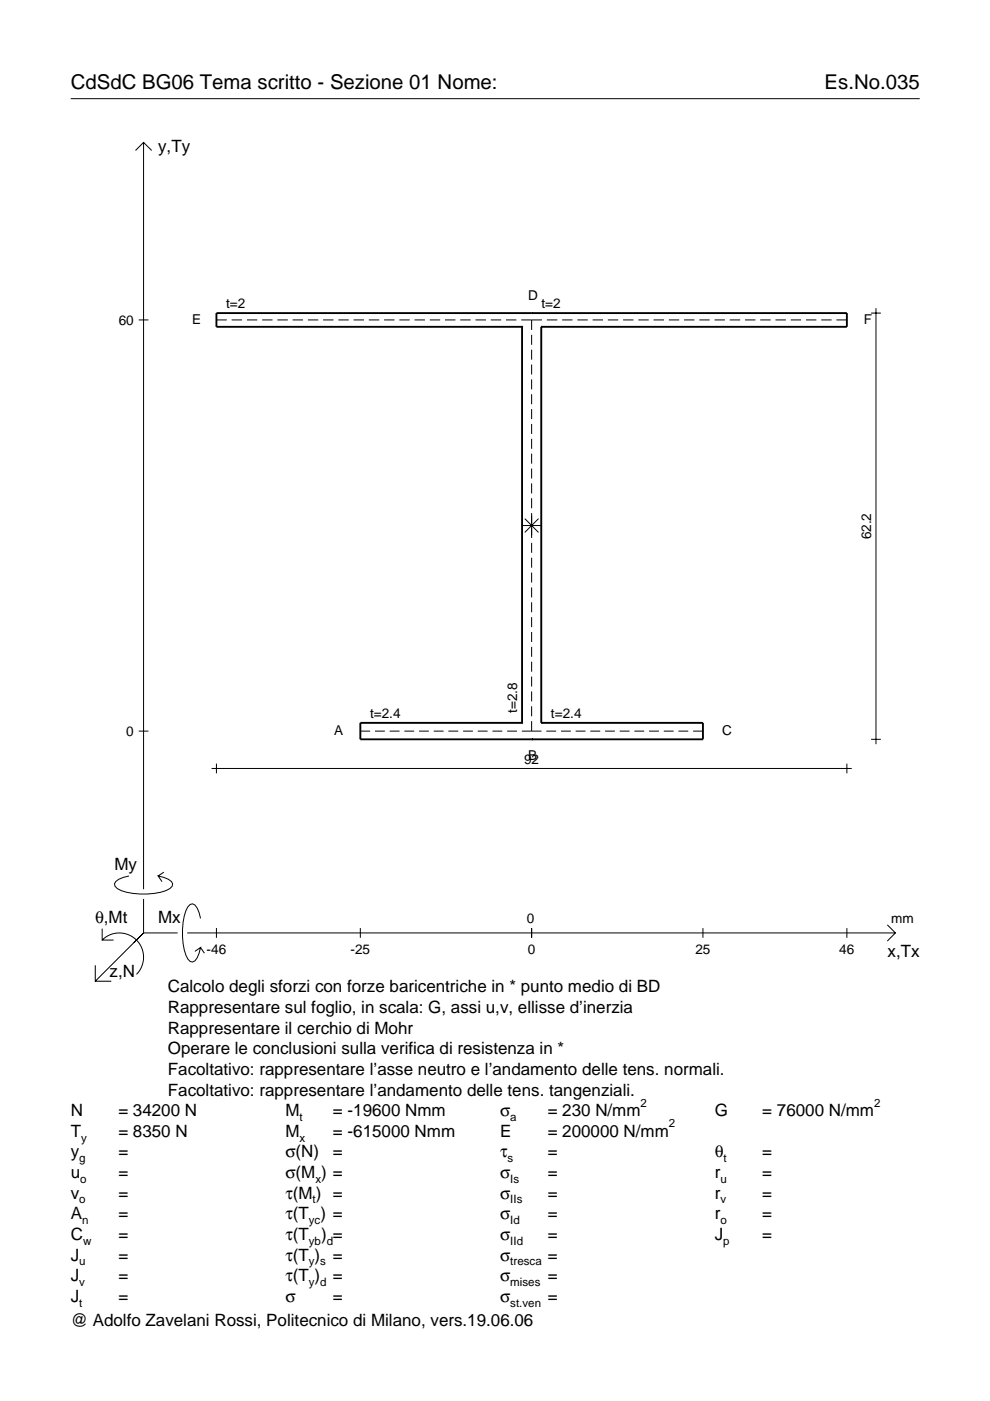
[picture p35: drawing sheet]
<svg xmlns="http://www.w3.org/2000/svg" width="210mm" height="297mm" viewBox="0 0 210 297" stroke-linecap="round" stroke-linejoin="round" font-family="sans-serif">
<defs><g id="words">
<g font-size="4.3">
<text x="15" y="18.9">CdSdC BG06 Tema scritto - Sezione 01 Nome:</text>
<text x="174.8" y="18.9">Es.No.035</text>
</g>
<g font-size="3.6">
<text x="33.5" y="32.3">y,Ty</text>
<text x="24.3" y="184.4">My</text>
<text x="20.1" y="195.7">θ,Mt</text>
<text x="33.5" y="195.7">Mx</text>
<text x="188.2" y="203">x,Tx</text>
<text x="23.2" y="207.1">z,N</text>
<text x="35.6" y="210.4">Calcolo degli sforzi con forze baricentriche in * punto medio di BD</text>
<text x="35.6" y="214.8">Rappresentare sul foglio, in scala: G, assi u,v, ellisse d’inerzia</text>
<text x="35.6" y="219.2">Rappresentare il cerchio di Mohr</text>
<text x="35.6" y="223.5">Operare le conclusioni sulla verifica di resistenza in *</text>
<text x="35.6" y="227.9">Facoltativo: rappresentare l’asse neutro e l’andamento delle tens. normali.</text>
<text x="35.6" y="232.3">Facoltativo: rappresentare l’andamento delle tens. tangenziali.</text>
<text x="15" y="236.7">N</text>
<text x="25.1" y="236.7">= 34200 N</text>
<text x="60.5" y="236.7">M</text>
<text x="70.6" y="236.7">= -19600 Nmm</text>
<text x="106" y="236.7">σ</text>
<text x="116.1" y="236.7">= 230 N/mm</text>
<text x="151.5" y="236.7">G</text>
<text x="161.6" y="236.7">= 76000 N/mm</text>
<text x="15" y="241">T</text>
<text x="15" y="245.4">y</text>
<text x="25.1" y="241">= 8350 N</text>
<text x="25.1" y="245.4">=</text>
<text x="60.5" y="241">M</text>
<text x="60.5" y="245.4">σ(N)</text>
<text x="70.6" y="241">= -615000 Nmm</text>
<text x="70.6" y="245.4">=</text>
<text x="106" y="241">E</text>
<text x="106" y="245.4">τ</text>
<text x="116.1" y="241">= 200000 N/mm</text>
<text x="116.1" y="245.4">=</text>
<text x="151.5" y="245.4">θ</text>
<text x="161.6" y="245.4">=</text>
<text x="15" y="249.8">u</text>
<text x="25.1" y="249.8">=</text>
<text x="60.5" y="249.8">σ(M ) =</text>
<text x="106" y="249.8">σ</text>
<text x="116.1" y="249.8">=</text>
<text x="151.5" y="249.8">r</text>
<text x="161.6" y="249.8">=</text>
<text x="15" y="254.2">v</text>
<text x="25.1" y="254.2">=</text>
<text x="60.5" y="254.2">τ(M ) =</text>
<text x="106" y="254.2">σ</text>
<text x="116.1" y="254.2">=</text>
<text x="151.5" y="254.2">r</text>
<text x="161.6" y="254.2">=</text>
<text x="15" y="258.5">A</text>
<text x="15" y="262.9">C</text>
<text x="25.1" y="262.9">=</text>
<text x="25.1" y="258.5">=</text>
<text x="60.5" y="262.9">τ(T</text>
<text x="60.5" y="258.5">τ(T ) =</text>
<text x="68.1" y="262.9">) =</text>
<text x="106" y="258.5">σ</text>
<text x="106" y="262.9">σ</text>
<text x="116.1" y="258.5">=</text>
<text x="116.1" y="262.9">=</text>
<text x="151.5" y="258.5">r</text>
<text x="151.5" y="262.9">J</text>
<text x="161.6" y="258.5">=</text>
<text x="161.6" y="262.9">=</text>
<text x="15" y="267.3">J</text>
<text x="25.1" y="267.3">=</text>
<text x="60.5" y="267.3">τ(T )</text>
<text x="70.6" y="267.3">=</text>
<text x="106" y="267.3">σ</text>
<text x="116.1" y="267.3">=</text>
<text x="15" y="271.7">J</text>
<text x="25.1" y="271.7">=</text>
<text x="60.5" y="271.7">τ(T )</text>
<text x="70.6" y="271.7">=</text>
<text x="106" y="271.7">σ</text>
<text x="116.1" y="271.7">=</text>
<text x="15" y="276">J</text>
<text x="15" y="281.2">@ Adolfo Zavelani Rossi, Politecnico di Milano, vers.19.06.06</text>
<text x="25.1" y="276">=</text>
<text x="60.5" y="276">σ</text>
<text x="70.6" y="276">=</text>
<text x="106" y="276">σ</text>
<text x="116.1" y="276">=</text>
</g>
<g font-size="2.9">
<text x="47.9" y="65.4">t=2</text>
<text x="112" y="63.5">D</text>
<text x="114.8" y="65.4">t=2</text>
<text x="25.2" y="68.8">60</text>
<text x="40.8" y="68.7">E</text>
<text x="183.2" y="68.7">F</text>
<text x="184.7" y="114.4" transform="rotate(-90 184.7 114.4)">62.2</text>
<text x="70.9" y="155.9">A</text>
<text x="78.5" y="152.2">t=2.4</text>
<text x="109.7" y="151.2" transform="rotate(-90 109.7 151.2)">t=2.8</text>
<text x="116.8" y="152.2">t=2.4</text>
<text x="153.1" y="155.9">C</text>
<text x="26.8" y="156">0</text>
<text x="111.1" y="161.9">92</text>
<text x="112" y="161.1">B</text>
<text x="111.7" y="195.7">0</text>
<text x="189" y="195.7">mm</text>
<text x="43.8" y="202.2">-46</text>
<text x="74.3" y="202.2">-25</text>
<text x="111.9" y="202.2">0</text>
<text x="147.4" y="202.2">25</text>
<text x="178" y="202.2">46</text>
</g>
<g font-size="2.4">
<text x="63.5" y="237.7">t</text>
<text x="108.2" y="237.7">a</text>
<text x="135.8" y="234.7">2</text>
<text x="141.8" y="239">2</text>
<text x="185.3" y="234.7">2</text>
<text x="17.2" y="242">y</text>
<text x="63.5" y="242">x</text>
<text x="16.8" y="246.4">g</text>
<text x="17" y="250.8">o</text>
<text x="66.9" y="250.8">x</text>
<text x="107.6" y="246.4">s</text>
<text x="108.2" y="250.8">Is</text>
<text x="152.7" y="250.8">u</text>
<text x="153.4" y="246.4">t</text>
<text x="16.8" y="255.2">o</text>
<text x="66.3" y="255.2">t</text>
<text x="108.2" y="255.2">IIs</text>
<text x="152.7" y="255.2">v</text>
<text x="17.4" y="259.5">n</text>
<text x="17.6" y="263.9">w</text>
<text x="65.5" y="259.5">yc</text>
<text x="65.5" y="263.9">yb d</text>
<text x="108.2" y="259.5">Id</text>
<text x="108.2" y="263.9">IId</text>
<text x="152.7" y="259.5">o</text>
<text x="153.3" y="263.9">p</text>
<text x="16.8" y="268.3">u</text>
<text x="65.5" y="268.3">y s</text>
<text x="108.2" y="268.3">tresca</text>
<text x="16.8" y="272.7">v</text>
<text x="65.5" y="272.7">y d</text>
<text x="108.2" y="272.7">mises</text>
<text x="16.8" y="277">t</text>
<text x="108.2" y="277">st.ven</text>
</g>
</g></defs>
<g fill="none" stroke="#000" stroke-width=".21">
<path d="M15 20.9h180M28.7 31.9l1.7-1.7 1.8 1.7M30.4 30.2v158.3M29.4 67.8h2.1M45.9 67.8h2.2M49.1 67.8h2.2M52.3 67.8h2.2M55.6 67.8h2.2M58.8 67.8h2.2M62 67.8h2.2M65.3 67.8h2.2M68.5 67.8h2.2"/>
<path d="M71.7 67.8h2.2M75 67.8h2.2M78.2 67.8h2.2M81.4 67.8h2.2M84.7 67.8h2.2M87.9 67.8h2.2M91.1 67.8h2.2M94.4 67.8h2.2M97.6 67.8h2.2M100.8 67.8h2.2M104.1 67.8h2.2M107.3 67.8h2.2"/>
<path d="M110.5 67.8h4.4M112.7 67.8v2.2M112.7 71v2.1M112.7 74.1v2.2M112.7 77.3v2.1M115.9 67.8h2.3M119.2 67.8h2.2M122.4 67.8h2.2M125.6 67.8h2.2M128.9 67.8h2.2M132.1 67.8h2.2M135.3 67.8h2.2"/>
<path d="M138.6 67.8h2.2M141.8 67.8h2.2M145 67.8h2.2M148.3 67.8h2.2M151.5 67.8h2.2M154.7 67.8h2.2M158 67.8h2.2M161.2 67.8h2.2M164.4 67.8h2.2M167.7 67.8h2.2M170.9 67.8h2.2M174.1 67.8h2.2"/>
<path d="M177.3 67.8h2.3M184.7 66.4h2.1M185.7 65.4v92.4M112.7 80.4v2.2M112.7 83.6v2.1M112.7 86.7v2.2M112.7 89.9v2.1M112.7 93v2.2M112.7 96.2v2.1M112.7 99.3v2.2M110.7 111.4h4.1M111.3 110l2.9 2.9"/>
<path d="M112.7 102.5v2.1M112.7 105.6v2.2M112.7 108.8v5.3M112.7 115.1v2.1M112.7 118.2v2.2M114.2 110l-2.9 2.9M112.7 121.4v2.1M112.7 124.5v2.2M112.7 127.7v2.1M112.7 130.8v2.2M112.7 134v2.1M112.7 137.1v2.2"/>
<path d="M29.4 155h2.1M76.4 155h2.1M79.5 155h2.1M82.6 155h2.1M85.7 155h2.1M88.8 155h2.1M92 155h2M95.1 155h2.1M98.2 155h2.1M101.3 155h2.1M104.4 155h2.1M107.5 155h2.1"/>
<path d="M110.6 155h4.2M112.7 140.3v2.1M112.7 143.4v2.2M112.7 146.6v2.1M112.7 149.7v2.2M112.7 152.9v2.1M115.8 155h2.1M118.9 155h2.1M122.1 155h2M125.2 155h2.1M128.3 155h2.1M131.4 155h2.1"/>
<path d="M134.5 155h2.1M137.6 155h2.1M140.7 155h2.1M143.8 155h2.1M147 155h2M184.7 156.8h2.1M44.9 162.9h135.7M45.9 161.9v2.1M179.6 161.9v2.1M21.7 199.3a5.1 5.1 0 0 1 7.2 0 5.1 5.1 0 0 1 0 7.3M21.7 196.9v2.4h2.4M27.3 185.7a3.6 3.6 0 0 0-3 1.7l.1 .5a5.6 5.6 0 0 0 3.8 1.5 13.4 13.4 0 0 0 7.8-1l.5-.5 .1-.5a3.6 3.6 0 0 0-3.1-1.7l.8 1.2"/>
<path d="M30.4 190.6v7.2M30.4 197.8l-10.2 10.2M30.4 197.8h7.2M34.7 184.9l-1.2 .8M39.7 197.8h150.1M42.5 194.7a3.6 3.6 0 0 0-1.7-3.1l-.5 .2a5.7 5.7 0 0 0-1.5 3.7 13.3 13.3 0 0 0 1 7.9l.5 .5 .5 .1a3.6 3.6 0 0 0 1.7-3.1l-1.2 .8M45.9 196.8v2M76.4 196.8v2M112.7 196.8v2M149 196.8v2M179.6 196.8v2M188.1 196.1l1.7 1.7-1.7 1.7"/>
<path d="M20.2 204.7v3.3h3.4M42.5 200.9l.8 1.2"/>
</g>
<path d="M110.7 69.3h.1M110.7 69.3v84M110.7 69.3h-64.8v-2.9h133.7v2.9h-64.8M112.7 66.4h.1M114.8 69.3h.1M114.8 69.3v84M110.7 153.3h.1M110.7 153.3h-34.3v3.5h72.6v-3.5h-34.2M112.7 156.8h.1M114.8 153.3h.1" fill="none" stroke="#000" stroke-width=".4"/>
<use href="#words"/>
</svg>
